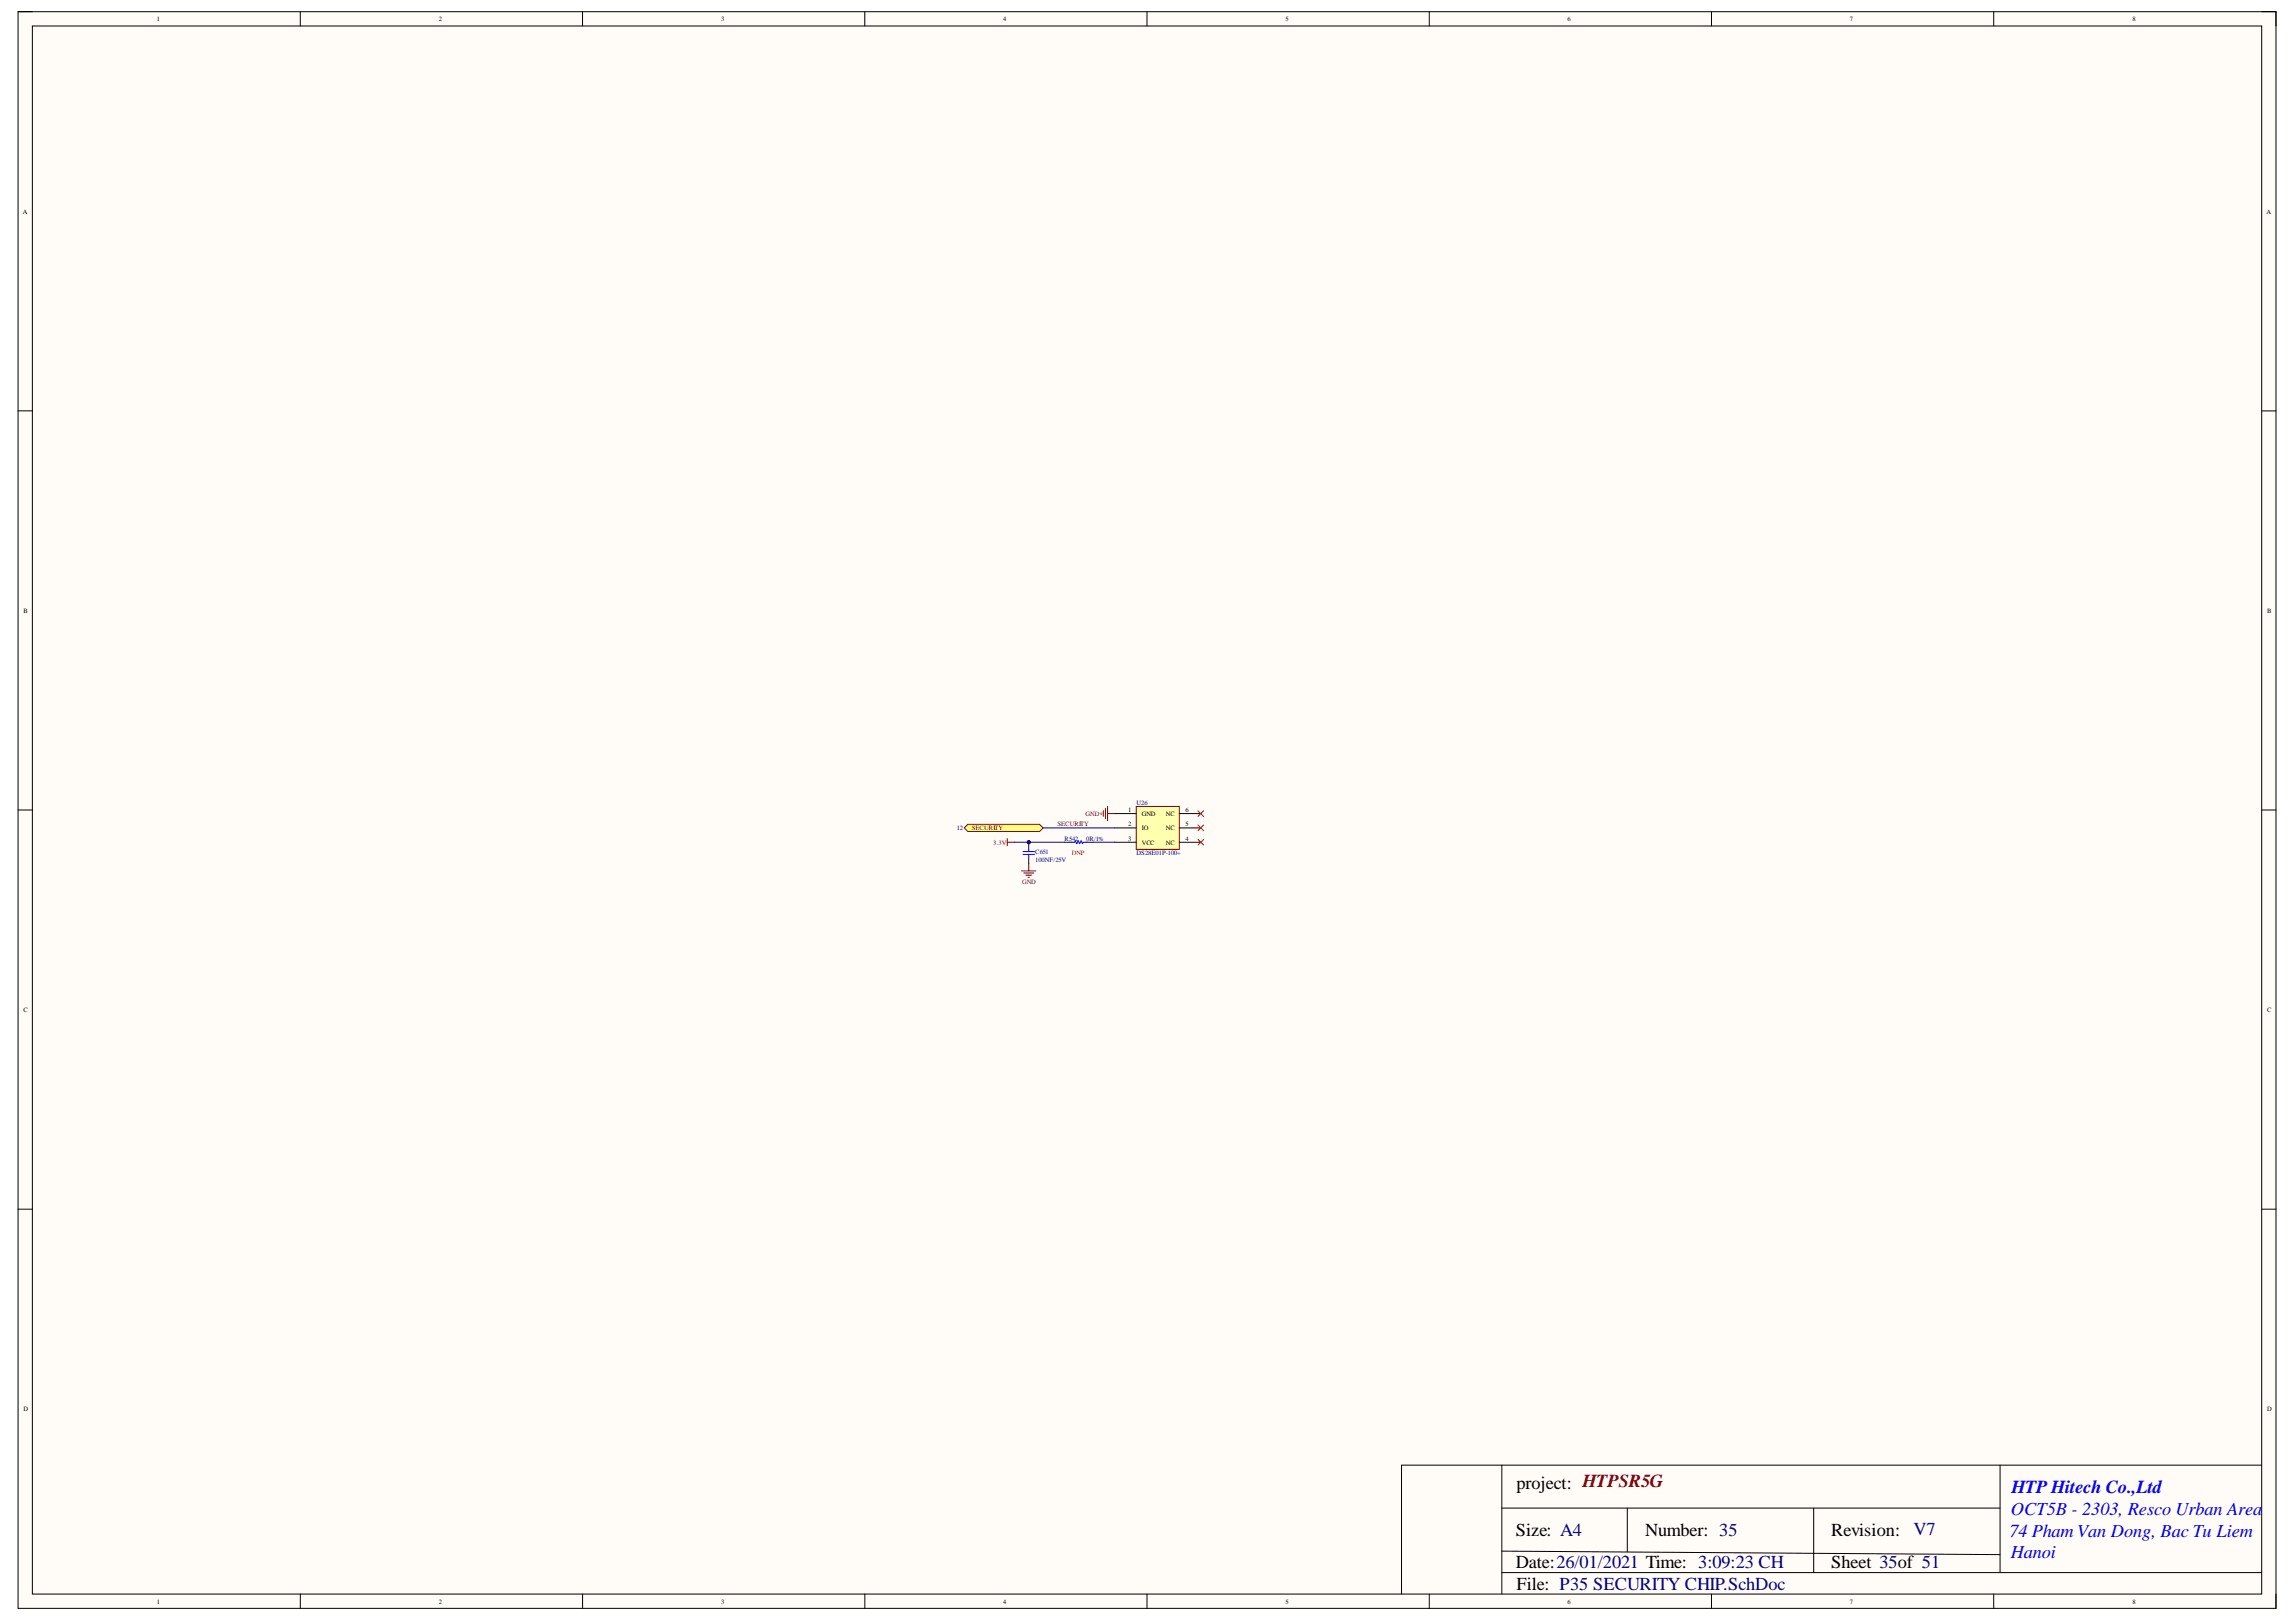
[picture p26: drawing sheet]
<svg xmlns="http://www.w3.org/2000/svg" width="297mm" height="210mm" viewBox="0 0 297 210" stroke-linecap="round" stroke-linejoin="round" font-family="sans-serif">
<defs><g id="words">
<g font-size="2.4">
<text x="196.2" y="192.6">project: HTPSR5G</text>
<text x="196.1" y="198.8">Size: A4</text>
<text x="196.1" y="202.9">Date:26/01/2021 Time: 3:09:23 CH</text>
<text x="212.9" y="198.8">Number: 35</text>
<text x="236.9" y="198.8">Revision:</text>
<text x="236.9" y="202.9">Sheet 35of 51</text>
<text x="196.2" y="205.7">File: P35 SECURITY CHIP.SchDoc</text>
</g>
<g font-size="2.4" fill="#00f">
<text x="260.1" y="196">OCT5B - 2303, Resco Urban Area</text>
<text x="260.2" y="193.2">HTP Hitech Co.,Ltd</text>
<text x="260" y="198.9">74 Pham Van Dong, Bac Tu Liem</text>
<text x="260.1" y="201.6">Hanoi</text>
</g>
<text font-size="2.4" fill="#000080" x="247.5" y="198.6">V7</text>
<g font-size=".8">
<text x="20.3" y="2.7">1</text>
<text x="56.8" y="2.7">2</text>
<text x="93.3" y="2.7">3</text>
<text x="129.8" y="2.7">4</text>
<text x="166.3" y="2.7">5</text>
<text x="202.8" y="2.7">6</text>
<text x="239.3" y="2.7">7</text>
<text x="275.9" y="2.7">8</text>
<text x="3" y="27.6">A</text>
<text x="293.2" y="27.6">A</text>
<text x="3" y="79.3">B</text>
<text x="293.3" y="79.3">B</text>
<text x="145.9" y="105.1">1</text>
<text x="145.9" y="106.9">2</text>
<text x="147.7" y="105.6">GND</text>
<text x="147.7" y="107.4">IO</text>
<text x="150.8" y="107.4">NC</text>
<text x="150.8" y="105.6">NC</text>
<text x="153.4" y="106.9">5</text>
<text x="153.4" y="105.1">6</text>
<text x="145.9" y="108.8">3</text>
<text x="147.7" y="109.3">VCC</text>
<text x="150.8" y="109.3">NC</text>
<text x="153.4" y="108.8">4</text>
<text x="3" y="130.9">C</text>
<text x="293.3" y="130.9">C</text>
<text x="3" y="182.6">D</text>
<text x="293.3" y="182.6">D</text>
<text x="20.3" y="207.5">1</text>
<text x="56.8" y="207.5">2</text>
<text x="93.3" y="207.5">3</text>
<text x="129.8" y="207.5">4</text>
<text x="166.3" y="207.5">5</text>
<text x="202.8" y="207.5">6</text>
<text x="239.3" y="207.5">7</text>
<text x="275.9" y="207.5">8</text>
</g>
<g font-size=".8" fill="#000080">
<text x="123.8" y="107.4">12</text>
<text x="147" y="104.1">U26</text>
<text x="133.9" y="111.5">100NF/25V</text>
<text x="133.9" y="110.6">C651</text>
<text x="137.7" y="108.8">R542</text>
<text x="140.5" y="108.8">0R/1%</text>
<text x="147" y="110.7">DS28E01P-100+</text>
</g>
<g font-size=".8" fill="#800000">
<text x="125.7" y="107.4">SECURITY</text>
<text x="136.8" y="106.9">SECURITY</text>
<text x="140.4" y="105.6">GND</text>
<text x="128.5" y="109.3">3.3V</text>
<text x="132.2" y="114.4">GND</text>
</g>
<text font-size=".8" fill="#f00" x="138.7" y="110.7">DNP</text>
</g></defs>
<path d="M2.3 1.5h292.2v206.6h-292.2z" fill-rule="evenodd" fill="#fffcf8"/>
<path d="M2.3 1.5h292.2v206.6h-292.2z" fill="none" stroke="#000" stroke-width=".13"/>
<path d="M4.2 3.4h288.4v202.9h-288.4z" fill-rule="evenodd" fill="#fffcf8"/>
<g fill="none" stroke="#000" stroke-width=".13">
<path d="M2.3 1.5h1.9M4.2 3.4h288.4v202.9h-288.4zM38.8 1.5v1.9M75.4 1.5v1.9M111.9 1.5v1.9M148.4 1.5v1.9M184.9 1.5v1.9M221.4 1.5v1.9M257.9 1.5v1.9M292.6 1.5h1.9v1.9M2.3 53.2h1.9M292.6 53.2h1.9"/>
<path d="M2.3 104.8h1.9M292.6 104.8h1.9M2.3 156.5h1.9M292.6 156.5h1.9M194.3 189.6v16.7M194.3 195.2h64.5M210.5 195.2v5.6M234.6 195.2v8.3M258.8 189.6v13.9M292.6 189.6h-111.3v16.7M38.9 206.3v1.8M75.4 206.3v1.8"/>
<path d="M111.9 206.3v1.8M148.4 206.3v1.8M184.9 206.3v1.8M194.3 200.7l64.5 .5M194.3 203.5h98.3M221.4 206.3v1.8M257.9 206.3v1.8M294.5 206.3v1.8"/>
</g>
<path d="M147 104.4h5.6v5.5h-5.6z" fill-rule="evenodd" fill="#ffffb0"/>
<path d="M130.3 108.5v1M130.3 109h.9M142.5 105.2v.2M142.7 104.9v.8M143 104.6v1.3M143.3 104.4v1.8M143.3 105.3h.9M147 104.4h5.6v5.5h-5.6z" fill="none" stroke="#800000" stroke-width=".13"/>
<path d="M144.2 105.3h2.8M144.2 107.1h2.8M144.2 109h2.8M152.6 105.3h2.7M152.6 107.1h2.7M152.6 109h2.7" fill="none" stroke="#000" stroke-width=".13"/>
<path d="M155 104.9l.7 .8M155 106.8l.7 .7M155 108.6l.7 .8M155.7 104.9l-.7 .8M155.7 106.8l-.7 .7M155.7 108.6l-.7 .8" fill="none" stroke="#f00" stroke-width=".13"/>
<circle cx="133.1" cy="109" r=".18" fill="#000080"/>
<circle cx="133.1" cy="109" r=".18" fill="none" stroke="#000080" stroke-width=".13"/>
<path d="M133.1 109v.9M133.1 110.8v1" fill="none" stroke="#000" stroke-width=".13"/>
<circle cx="133.1" cy="109" r=".18" fill="#000080"/>
<circle cx="133.1" cy="109" r=".18" fill="none" stroke="#000080" stroke-width=".13"/>
<path d="M132.3 110.2h1.5M132.3 110.6h1.5M133.1 109.9v.3M133.1 110.6v.2" fill="none" stroke="#00f" stroke-width=".13"/>
<path d="M132.2 112.7h1.8M132.4 113h1.3M132.7 113.3h.8M133 113.5h.2M133.1 111.8v.9" fill="none" stroke="#800000" stroke-width=".13"/>
<path d="M124.7 107.1l.5-.4h9.3l.4 .4-.4 .5h-9.3z" fill-rule="evenodd" fill="#ffff80"/>
<path d="M124.7 107.1l.5-.4h9.3l.4 .4-.4 .5h-9.3z" fill="none" stroke="#800000" stroke-width=".13"/>
<path d="M137.7 109h1M140.5 109h.9" fill="none" stroke="#000" stroke-width=".13"/>
<path d="M138.7 109h.3l.1-.2 .2 .4 .2-.4 .2 .4 .2-.4 .1 .4 .1-.2h.4" fill="none" stroke="#00f" stroke-width=".13"/>
<path d="M131.2 109h6.5M141.4 109h2.8" fill="none" stroke="#000080" stroke-width=".13"/>
<circle cx="133.1" cy="109" r=".18" fill="#000080"/>
<g fill="none" stroke="#000080" stroke-width=".13">
<path d="M134.9 107.1h9.3"/>
<circle cx="133.1" cy="109" r=".18"/>
</g>
<use href="#words"/>
</svg>
